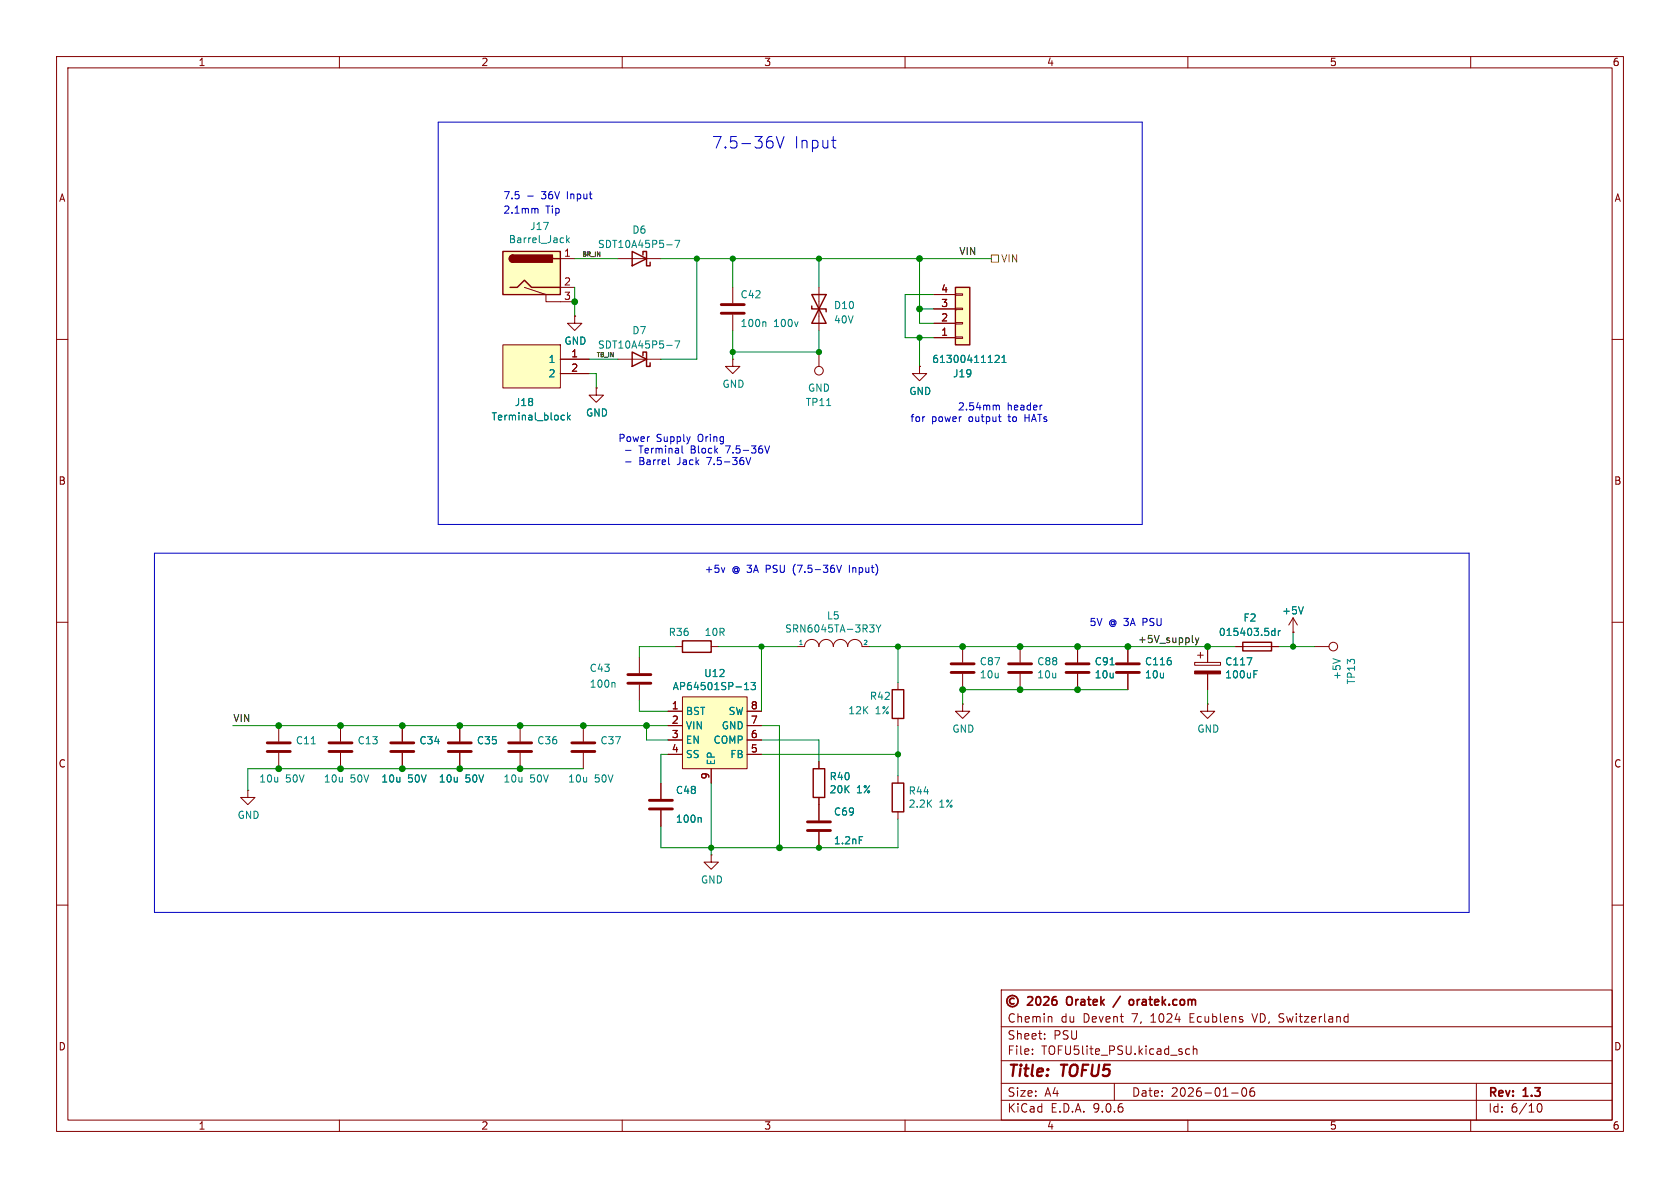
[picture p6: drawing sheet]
<svg xmlns="http://www.w3.org/2000/svg" width="297mm" height="210mm" viewBox="0 0 297 210" stroke-linecap="round" stroke-linejoin="round" font-family="sans-serif">
<defs><g id="words">
<g font-size="2.8" fill="#0000c2">
<text x="125.7" y="26.4">7.5-36V</text>
<text x="140.3" y="26.4">Input</text>
</g>
<g font-size="2.8" fill="#840000">
<text x="178" y="190.9">Title:</text>
<text x="187.7" y="190.9">TOFU5</text>
</g>
<g font-size="2.1" fill="#840000">
<text x="189.3" y="178.2">Oratek</text>
<text x="201.5" y="178.2">oratek.com</text>
<text x="178" y="184">Sheet:</text>
<text x="178" y="181">Chemin</text>
<text x="186.2" y="184">PSU</text>
<text x="187.5" y="181">du</text>
<text x="191.5" y="181">Devent</text>
<text x="200.3" y="181">7,</text>
<text x="203.7" y="181">1024</text>
<text x="210.7" y="181">Ecublens</text>
<text x="222" y="181">VD, Switzerland</text>
<text x="178" y="186.7">File:</text>
<text x="184.1" y="186.7">TOFU5lite_PSU.kicad_sch</text>
<text x="178" y="196.9">KiCad</text>
<text x="178" y="194.1">Size:</text>
<text x="184.7" y="194.1">A4</text>
<text x="185.7" y="196.9">E.D.A.</text>
<text x="193.3" y="196.9">9.0.6</text>
<text x="200" y="194.1">Date:</text>
<text x="207" y="194.1">2026-01-06</text>
<text x="263" y="194.3">Rev:</text>
<text x="263" y="196.9">Id:</text>
<text x="267.1" y="196.9">6/10</text>
<text x="269.4" y="194.3">1.3</text>
</g>
<g font-size="1.8" fill="#840000">
<text x="35" y="11.9">1</text>
<text x="85" y="11.9">2</text>
<text x="135" y="11.9">3</text>
<text x="185" y="11.9">4</text>
<text x="235" y="11.9">5</text>
<text x="285" y="11.9">6</text>
<text x="10.3" y="35.9">A</text>
<text x="285.3" y="35.9">A</text>
<text x="99.6" y="45.5">1</text>
<text x="99.6" y="50.5">2</text>
<text x="99.6" y="53.1">3</text>
<text x="166.3" y="51.8">4</text>
<text x="166.3" y="59.4">1</text>
<text x="166.3" y="56.9">2</text>
<text x="166.3" y="54.4">3</text>
<text x="100.9" y="63.2">1</text>
<text x="100.9" y="65.8">2</text>
<text x="10.3" y="85.9">B</text>
<text x="285.3" y="85.9">B</text>
<text x="118.7" y="125.5">1</text>
<text x="132.6" y="125.5">8</text>
<text x="118.7" y="128">2</text>
<text x="118.7" y="130.6">3</text>
<text x="132.6" y="128">7</text>
<text x="132.6" y="130.6">6</text>
<text x="10.3" y="135.9">C</text>
<text x="118.7" y="133.1">4</text>
<text x="125.5" y="137.9" transform="rotate(-90 125.5 137.9)">9</text>
<text x="132.6" y="133.1">5</text>
<text x="285.3" y="135.9">C</text>
<text x="10.3" y="185.9">D</text>
<text x="285.3" y="185.9">D</text>
<text x="35" y="199.9">1</text>
<text x="85" y="199.9">2</text>
<text x="135" y="199.9">3</text>
<text x="185" y="199.9">4</text>
<text x="235" y="199.9">5</text>
<text x="285" y="199.9">6</text>
</g>
<g font-size="1.8" fill="#0000c2">
<text x="88.9" y="35.3">7.5</text>
<text x="95.8" y="35.3">36V</text>
<text x="100.5" y="35.3">Input</text>
<text x="88.9" y="37.9">2.1mm</text>
<text x="96.5" y="37.9">Tip</text>
<text x="160.8" y="74.7">for</text>
<text x="164.7" y="74.7">power</text>
<text x="169.3" y="72.6">2.54mm</text>
<text x="171.4" y="74.7">output</text>
<text x="178" y="72.6">header</text>
<text x="178.6" y="74.7">to</text>
<text x="181.6" y="74.7">HATs</text>
<text x="109.2" y="78.2">Power</text>
<text x="113.1" y="80.3">Terminal</text>
<text x="113.1" y="82.3">Barrel</text>
<text x="116" y="78.2">Supply</text>
<text x="120.1" y="82.3">Jack</text>
<text x="122.4" y="80.3">Block</text>
<text x="123.5" y="78.2">Oring</text>
<text x="125.5" y="82.3">7.5-36V</text>
<text x="128.8" y="80.3">7.5-36V</text>
<text x="124.5" y="101.4">+5v</text>
<text x="129.4" y="101.4">@ 3A</text>
<text x="135.7" y="101.4">PSU</text>
<text x="140.6" y="101.4">(7.5-36V</text>
<text x="150.8" y="101.4">Input)</text>
<text x="192.5" y="110.7">5V</text>
<text x="196" y="110.7">@ 3A</text>
<text x="202.3" y="110.7">PSU</text>
</g>
<g font-size="1.8" fill="#008484">
<text x="93.6" y="40.9">J17</text>
<text x="111.7" y="41.5">D6</text>
<text x="89.9" y="43.2">Barrel_Jack</text>
<text x="105.6" y="44">SDT10A45P5-7</text>
<text x="130.8" y="52.9">C42</text>
<text x="111.7" y="59.3">D7</text>
<text x="130.8" y="58">100n</text>
<text x="136.8" y="58">100v</text>
<text x="147.3" y="54.8">D10</text>
<text x="147.3" y="57.4">40V</text>
<text x="96.9" y="64.4">1</text>
<text x="99.7" y="61.1">GND</text>
<text x="105.6" y="61.8">SDT10A45P5-7</text>
<text x="164.7" y="64.4">61300411121</text>
<text x="90.9" y="72">J18</text>
<text x="96.9" y="66.9">2</text>
<text x="127.6" y="68.8">GND</text>
<text x="142.4" y="72">TP11</text>
<text x="142.7" y="69.4">GND</text>
<text x="160.7" y="70">GND</text>
<text x="168.4" y="66.9">J19</text>
<text x="86.8" y="74.5">Terminal_block</text>
<text x="103.5" y="73.8">GND</text>
<text x="118.1" y="112.6">R36</text>
<text x="124.5" y="112.6">10R</text>
<text x="138.7" y="112">SRN6045TA-3R3Y</text>
<text x="146.1" y="109.7">L5</text>
<text x="215.4" y="112.6">015403.5dr</text>
<text x="219.7" y="110.1">F2</text>
<text x="226.6" y="108.8">+5V</text>
<text x="104.1" y="119">C43</text>
<text x="124.4" y="119.9">U12</text>
<text x="173.1" y="117.8">C87</text>
<text x="183.3" y="117.8">C88</text>
<text x="193.4" y="117.8">C91</text>
<text x="202.3" y="117.8">C116</text>
<text x="216.5" y="117.8">C117</text>
<text x="104.1" y="121.8">100n</text>
<text x="118.8" y="122.2">AP64501SP-13</text>
<text x="153.7" y="123.9">R42</text>
<text x="173.1" y="120.1">10u</text>
<text x="183.3" y="120.1">10u</text>
<text x="193.4" y="120.1">10u</text>
<text x="202.3" y="120.1">10u</text>
<text x="216.5" y="120.1">100uF</text>
<text x="237.2" y="120.3" transform="rotate(-90 237.2 120.3)">+5V</text>
<text x="239.8" y="121.1" transform="rotate(-90 239.8 121.1)">TP13</text>
<text x="52.2" y="131.8">C11</text>
<text x="63.1" y="131.8">C13</text>
<text x="74.1" y="131.8">C34</text>
<text x="84.2" y="131.8">C35</text>
<text x="94.9" y="131.8">C36</text>
<text x="106.1" y="131.8">C37</text>
<text x="121.2" y="126.6">BST</text>
<text x="121.2" y="129.1">VIN</text>
<text x="121.2" y="131.7">EN</text>
<text x="126" y="131.7">COMP</text>
<text x="127.5" y="129.1">GND</text>
<text x="128.7" y="126.6">SW</text>
<text x="149.9" y="126.5">12K</text>
<text x="154.7" y="126.5">1%</text>
<text x="168.3" y="129.7">GND</text>
<text x="211.6" y="129.7">GND</text>
<text x="121.2" y="134.2">SS</text>
<text x="126.6" y="135.4" transform="rotate(-90 126.6 135.4)">EP</text>
<text x="129" y="134.2">FB</text>
<text x="45.7" y="138.5">10u</text>
<text x="50.5" y="138.5">50V</text>
<text x="57.2" y="138.5">10u</text>
<text x="61.9" y="138.5">50V</text>
<text x="67.3" y="138.5">10u</text>
<text x="72.1" y="138.5">50V</text>
<text x="77.5" y="138.5">10u</text>
<text x="82.2" y="138.5">50V</text>
<text x="88.9" y="138.5">10u</text>
<text x="93.6" y="138.5">50V</text>
<text x="100.3" y="138.5">10u</text>
<text x="105.1" y="138.5">50V</text>
<text x="119.4" y="140.6">C48</text>
<text x="146.6" y="140.4">20K</text>
<text x="146.6" y="138.1">R40</text>
<text x="151.4" y="140.4">1%</text>
<text x="160.5" y="143">2.2K</text>
<text x="160.5" y="140.7">R44</text>
<text x="166" y="143">1%</text>
<text x="41.9" y="145">GND</text>
<text x="119.4" y="145.6">100n</text>
<text x="147.3" y="144.4">C69</text>
<text x="147.3" y="149.5">1.2nF</text>
<text x="123.8" y="156.4">GND</text>
</g>
<g font-size="1.8">
<text x="169.5" y="45.2">VIN</text>
<text x="201.1" y="113.8">+5V_supply</text>
<text x="41.1" y="127.7">VIN</text>
</g>
<text font-size="1.8" fill="#848400" x="176.9" y="46.6">VIN</text>
<g font-size="1.1">
<text x="102.9" y="45.4">BR_IN</text>
<text x="105.4" y="63.2">TB_IN</text>
</g>
<g font-size="1.1" fill="#008484">
<text x="141.1" y="114">1</text>
<text x="152.5" y="114">2</text>
</g>
</g></defs>
<path d="M0 0h297v210h-297z" fill="#fff" stroke="#fff" stroke-width=".18"/>
<g fill="none" stroke="#840000" stroke-width=".18">
<path d="M10 10h277v190h-277zM12 12h273v186h-273zM60 10v2M110 10v2M160 10v2M210 10v2M260 10v2M129.5 50.8v2.8M129.5 55.6v2.8M10 60h2M129.5 63.5v1.3h1.3l-1.3 1.2-1.2-1.2h1.2M129.5 63.5h.1"/>
<path d="M285 60h2M10 110h2M232.4 114.3h2.5M285 110h2M158.7 137.2v1.2M158.7 143.5v1.3M10 160h2M177 175h108v23h-108zM185.7 179.7l.3 .2v.8M221.3 179.2l.5 1.5M238.2 179.7l.1 .1M238.3 179.2v1.5"/>
<path d="M285 160h2M60 198v2M110 198v2M160 198v2M177 194.5h108M177 191.5h108M177 187.5h108M177 181.5h108M182.5 186.3v.1M182.5 185.5v.1M184.7 183.6v.1M184.7 182.8v.1"/>
<path d="M197 191.5v3M210 198v2M210.3 185.5l-.4-.1-.3 .3v.4l.1 .2h.6M211 185.5l.2-.1 .3 .1 .1 .9M211 184.9v1.5M217.7 193.2h1.2M219.7 192.4l.2-.1a.81 .81 0 0 1 .6 .6 .81 .81 0 0 1-.3 .8l-.2 .1a.81 .81 0 0 1-.3-1.4zM221.7 192.3a.59 .59 0 0 0-.7 .6v.6l.1 .2 .4 .1 .2-.1 .1-.5-.1-.3h-.5l-.2 .3M238.3 180.6l-.1 .1M260 198v2M261 191.5v6.5M271.7 195.7l.2-.5 .2-.1a.81 .81 0 0 1 .6 .6 .81 .81 0 0 1-.3 .8h-.4l-.3-.5"/>
<circle cx="235.7" cy="114.3" r=".76"/>
</g>
<g fill="none" stroke="#840000" stroke-width=".3">
<path d="M179.3 176.5a.52 .52 0 0 0-.8 .5 .52 .52 0 0 0 .8 .4M181.7 176.3l.6-.1 .2 .1 .1 .3-1 1.1h1M183.3 176.3l.2-.1a.81 .81 0 0 1 .6 .6 .81 .81 0 0 1-.3 .8l-.2 .1a.81 .81 0 0 1-.3-1.4zM184.6 176.3l.5-.1 .2 .1 .1 .3-.9 1.1h.9M186.7 176.2a.59 .59 0 0 0-.7 .6v.6l.1 .2 .5 .1 .2-.2v-.5l-.1-.2h-.4l-.3 .2M188.8 176.3a1.07 1.07 0 0 0 0 1.3M198.1 176.1l-1.3 1.9M199.8 176.8l.3-.1 .3 .3v.4l-.3 .3-.3-.1-.2-.2v-.4z"/>
<circle cx="179" cy="177" r="1"/>
</g>
<path d="M135.2 56.9l.2 .2v.6M235.7 116.4l1.2 .5" fill="none" stroke="#008484" stroke-width=".18"/>
<path d="M157.7 138.4h2.1v5.1h-2.1z" fill="none" stroke="#840000" stroke-width=".25"/>
<path d="M127.5 53.8h4.1M127.5 55.4h4.1" fill="none" stroke="#840000" stroke-width=".51"/>
<path d="M88.9 61h10.2v7.6h-10.2z" fill="#ffffc2"/>
<g fill="none" stroke="#840000" stroke-width=".18">
<path d="M109.2 45.7h7.6M88.9 61h10.2v7.6h-10.2zM99.1 63.5h5M99.1 66h5M109.2 63.5h7.6M113 116.2v2.8M190.5 114.3v2.8M190.5 119.1v2.8M199.4 114.3v2.8M199.4 119.1v2.8M113 121v2.8M144.8 134.6v1.3"/>
<path d="M170.2 124.5v1.2h1.2l-1.2 1.3-1.3-1.3h1.3M170.2 124.5h.1M144.8 141v1.2"/>
</g>
<path d="M117.9 43.3h.9M119.3 42.5h.9l-.6 1.3M99.3 74.2h.5M99.3 73.5h.5M100.3 73v1.2M100.5 73.8l.3 .4M100.8 73.4l-.5 .5M117.9 61.1h.9M119.3 60.3h.9l-.6 1.2M196.3 117.5h.7M108.5 120.6l.2 .2v.7" fill="none" stroke="#008484" stroke-width=".18"/>
<path d="M111 119.3h4.1M188.5 117.3h4M188.5 118.9h4M197.4 117.3h4M197.4 118.9h4M111 120.8h4.1" fill="none" stroke="#840000" stroke-width=".51"/>
<path d="M111.8 44.5l2.5 1.2-2.5 1.3zM113.7 45.1v-.6h.6v2.5h.6v-.6M111.8 62.2l2.5 1.3-2.5 1.3zM113.7 62.9v-.7h.6v2.6h.6v-.7M143.8 135.9h2v5.1h-2z" fill="none" stroke="#840000" stroke-width=".25"/>
<path d="M88.9 44.5h10.2v7.6h-10.2z" fill="#ffffc2"/>
<path d="M88.9 44.5h10.2v7.6h-10.2zM90.2 50.8h1.2l1.3-1.3 1.3 1.3h5.1M90.7 45.1a.64 .64 0 0 0-.7 .6 .64 .64 0 0 0 .7 .7M97.8 45.7h1.3M120.6 113.3h5.1v2h-5.1zM219.7 113.5h5.1v1.6h-5.1zM157.7 121.9h2.1v5.1h-2.1z" fill="none" stroke="#840000" stroke-width=".25"/>
<g fill="#840000" stroke="#840000" stroke-width=".25">
<path d="M90.2 45.3l.5-.2v1.3a.63 .63 0 0 1-.6-.4 .63 .63 0 0 1 .1-.7z"/>
<path d="M90.7 45.1h7v1.3h-7z"/>
</g>
<g fill="none" stroke="#840000" stroke-width=".18">
<path d="M92.7 50.8l3.8 1.3v1.2h5.1M99.1 45.7h2.5M99.1 50.8h2.5M101.6 55.9v1.3h1.3l-1.3 1.2-1.3-1.2h1.3M101.6 55.9h.1M119.4 114.3h1.2M125.7 114.3h1.3M211.2 117.1h4.6v.5h-4.6zM211.7 115.8h1M212.2 115.3v1M213.5 114.3v2.8M213.5 119.1v2.8"/>
<path d="M218.4 114.3h7.7M228.6 111.8h.1M228.6 109.2l-.8 1.3M228.6 109.2l.8 1.3M228.6 109.2v2.6M103.1 128.3v2.8M103.1 133.1v2.8M158.7 120.7v1.2M158.7 127v1.3M213.5 124.5v1.2h1.3l-1.3 1.3-1.3-1.3h1.3M213.5 124.5h.1M125.7 151.1v1.3h1.3l-1.3 1.3-1.2-1.3h1.2"/>
<path d="M125.7 151.1h.1M144.8 142.2v2.8M144.8 147.1v2.8"/>
</g>
<g fill="none" stroke="#008484" stroke-width=".18">
<path d="M100.2 41.6v1.3M100.3 42.4l.4 .5M100.7 42l-.5 .5M220.5 116.3h.8l-.5 1.2M221.7 119.2h.4M221.7 118.6h.6M224.9 112.3h.5M224.9 111.6h.5M225.4 111.1v1.2M226 111.5v.8M226.4 111.5l-.4 .2M230.4 107.3l-.4 1.2"/>
<path d="M151.9 147.9h.6"/>
</g>
<path d="M211.2 118.6h4.6v.5h-4.6z" fill="#840000" stroke="#840000" stroke-width=".18"/>
<path d="M101.1 131.3h4.1M101.1 132.8h4.1M142.7 145.3h4.1M142.7 146.8h4.1" fill="none" stroke="#840000" stroke-width=".51"/>
<path d="M120.6 123.2h11.5v12.7h-11.5z" fill="#ffffc2"/>
<g fill="none" stroke="#840000" stroke-width=".18">
<path d="M144.8 50.8v7.6M144.8 62.2v2.6M162.6 64.8v1.2h1.2l-1.2 1.3-1.3-1.3h1.3M162.6 64.8h.1M141 114.3h1.2a1.27 1.27 0 0 1 1.3-1.3 1.27 1.27 0 0 1 1.3 1.3 1.27 1.27 0 0 1 1.2-1.3 1.27 1.27 0 0 1 1.3 1.3 1.27 1.27 0 0 1 1.3-1.3 1.27 1.27 0 0 1 1.3 1.3 1.27 1.27 0 0 1 1.2-1.3 1.27 1.27 0 0 1 1.3 1.3h1.3M170.2 114.3v2.8M170.2 119.1v2.8M180.3 114.3v2.8M180.3 119.1v2.8M116.8 138.4v2.8M118.1 125.7h2.5M118.1 128.3h2.5"/>
<path d="M118.1 130.8h2.5M118.1 133.4h2.5M120.6 123.2h11.5v12.7h-11.5zM125.7 135.9v2.5M132.1 125.7h2.5M132.1 128.3h2.5M132.1 130.8h2.5M132.1 133.4h2.5M116.8 143.3v2.8"/>
<circle cx="144.8" cy="65.5" r=".76"/>
</g>
<path d="M146.1 71.7h.8M153.7 110.5h.8l-.4 .4 .4 .2v.4l-.2 .2h-.4M154.9 110.5l.4 .6M155.3 111.1v.6M155.7 110.5l-.4 .6M131.6 121.9h.8M131.6 121l.4-.4v1.3M132.8 120.6h.8l-.5 .5 .4 .2v.5l-.2 .1-.5-.1M123.8 144.5l.2 .2v.7" fill="none" stroke="#008484" stroke-width=".18"/>
<path d="M168.1 117.3h4.1M168.1 118.9h4.1M178.3 117.3h4.1M178.3 118.9h4.1M114.8 141.5h4.1M114.8 143h4.1" fill="none" stroke="#840000" stroke-width=".51"/>
<path d="M143.5 52.1l2.5 5.1h-2.5l2.5-5.1zM143.5 54.1v.5h2.5v.5" fill="none" stroke="#840000" stroke-width=".25"/>
<path d="M168.9 50.8h2.5v10.2h-2.5z" fill="#ffffc2"/>
<path d="M168.9 50.8h2.5v10.2h-2.5z" fill="none" stroke="#840000" stroke-width=".25"/>
<g fill="none" stroke="#840000" stroke-width=".18">
<path d="M101.6 55.9h.1M165.1 59.7h3.8M165.1 57.2h3.8M165.1 54.6h3.8M165.1 52.1h3.8M168.9 59.6h1.3v.2h-1.3zM168.9 57h1.3v.3h-1.3zM168.9 54.5h1.3v.2h-1.3zM168.9 51.9h1.3v.3h-1.3zM99.1 63.5h5M99.1 66h5M105.4 68.6v1.3h1.3l-1.3 1.2-1.3-1.2h1.3"/>
<path d="M105.4 68.6h.1M162.6 64.8h.1M190.5 114.3v2.8M190.5 119.1v2.8M199.4 114.3v2.8M199.4 119.1v2.8M213.5 114.3v2.8M213.5 119.1v2.8M218.4 114.3h1.3M224.8 114.3h1.3M228.6 111.8h.1M43.8 139.7v1.3h1.3l-1.3 1.2-1.3-1.2h1.3"/>
<path d="M43.8 139.7h.1M49.3 128.3v2.8M49.3 133.1v2.8M60.2 128.3v2.8M60.2 133.1v2.8M71.1 128.3v2.8M71.1 133.1v2.8M81.3 128.3v2.8M81.3 133.1v2.8M91.9 128.3v2.8M91.9 133.1v2.8M116.8 138.4v2.8"/>
<path d="M118.1 125.7h2.5M118.1 128.3h2.5M118.1 130.8h2.5M118.1 133.4h2.5M125.7 135.9v2.5M132.1 125.7h2.5M132.1 128.3h2.5M132.1 130.8h2.5M132.1 133.4h2.5M144.8 134.6v1.3M116.8 143.3v2.8M144.8 141v4"/>
<path d="M144.8 147.1v2.8"/>
</g>
<g fill="none" stroke="#008484" stroke-width=".18">
<path d="M99.3 74.2h.5M99.3 73.5h.5M100.3 73v1.2M100.5 73.8l.3 .4M100.8 73.4l-.5 .5M175.9 62.9l.5-.1 .3 .4-.8 .9h.8M177.1 64.1h.8M177.1 63.2l.4-.4v1.3M196.3 117.5h.7M220.5 116.3h.8l-.5 1.2M221.7 119.2h.4M221.7 118.6h.6"/>
<path d="M224.9 112.3h.5M224.9 111.6h.5M225.4 111.1v1.2M226 111.5v.8M226.4 111.5l-.4 .2M230.4 107.3l-.4 1.2M55 131.5h.8M131.6 121.9h.8M131.6 121l.4-.4v1.3M132.8 120.6h.8l-.5 .5 .4 .2v.5l-.2 .1-.5-.1M123.8 144.5l.2 .2v.7M151.9 147.9h.6"/>
</g>
<path d="M47.2 131.3h4.1M47.2 132.8h4.1M58.2 131.3h4M58.2 132.8h4M69.1 131.3h4.1M69.1 132.8h4.1M79.2 131.3h4.1M79.2 132.8h4.1M89.9 131.3h4.1M89.9 132.8h4.1" fill="none" stroke="#840000" stroke-width=".51"/>
<path d="M175.3 45.1h1.2v1.3h-1.2z" fill="none" stroke="#848400" stroke-width=".18"/>
<path d="M210.8 113.5l.2 .1M211.3 112.8l.3 .8M211.6 113.6l-.3 .4M211.9 112.8l-.3 .8" fill="none" stroke="#000" stroke-width=".18"/>
<g fill="none" stroke="#0000c2" stroke-width=".18">
<path d="M77.5 21.6h124.4v71.1h-124.4zM93.3 34.7h1M94.7 36.8l.4 .2v.7M136.6 25.1l.1 .2-.1 .7M137.2 24.1l.7 2.1 .7-2.1M147 24.8h.8M147.4 26.1l.4 .1M110.6 79.6h1M120.6 78.8v1.1l.2 .2M135.2 78.8l.4 1.3 .5-1.3M176.1 71.8l.2-.2 .3 .1 .1 .8M176.5 73.7h.5"/>
<path d="M176.7 74.5h.3M184.1 71.6h.1M27.3 97.8h232.4v63.5h-232.4zM110.6 81.7h1M118.3 82.1h.1M131.9 80.9l.4 1.2 .4-1.2M147.9 99.9l.4 1.3 .5-1.3M150.2 99.9v1.3M128.1 100.3l-.3 .9"/>
</g>
<g fill="none" stroke="#008400" stroke-width=".18">
<path d="M101.6 50.8v5.1M101.6 45.7h7.6M116.8 45.7h58.5M123.2 45.7v17.8h-6.4M129.5 45.7v5.1M129.5 58.4v5.1M144.8 45.7v5.1M144.8 58.4v3.8h-15.3M162.6 54.6h2.5M162.6 45.7v11.5h2.5M162.6 59.7v5.1M165.1 52.1h-5.1v7.6h5.1"/>
<path d="M104.1 63.5h5.1M104.1 66h1.3v2.6M119.4 114.3h-6.4v1.9M127 114.3h14M134.6 114.3v11.4M153.7 114.3h64.7M158.7 114.3v6.4M226.1 114.3h6.3M228.6 111.8v2.5M41.1 128.3h77M103.1 135.9h-59.3v3.8M113 123.8v1.9h5.1"/>
<path d="M114.3 128.3v2.5h3.8M118.1 133.4h-1.3v5M125.7 138.4v12.7M134.6 130.8h10.2v3.8M134.6 128.3h3.2v21.6M134.6 133.4h24.1M158.7 128.3v8.9M199.4 121.9h-29.2v2.6M213.5 121.9v2.6M158.7 144.8v5.1h-41.9v-3.8"/>
</g>
<g fill="#008400" stroke="#008400" stroke-width=".18">
<circle cx="129.5" cy="62.2" r=".46"/>
<circle cx="129.5" cy="45.7" r=".46"/>
<circle cx="144.8" cy="45.7" r=".46"/>
<circle cx="101.6" cy="53.3" r=".51"/>
<circle cx="114.3" cy="128.3" r=".51"/>
<circle cx="123.2" cy="45.7" r=".46"/>
<circle cx="134.6" cy="114.3" r=".46"/>
<circle cx="158.7" cy="114.3" r=".46"/>
<circle cx="228.6" cy="114.3" r=".46"/>
<circle cx="213.5" cy="114.3" r=".51"/>
<circle cx="158.7" cy="133.4" r=".46"/>
<circle cx="144.8" cy="149.9" r=".46"/>
<circle cx="125.7" cy="149.9" r=".46"/>
<circle cx="199.4" cy="114.3" r=".51"/>
<circle cx="190.5" cy="114.3" r=".51"/>
<circle cx="190.5" cy="121.9" r=".51"/>
<circle cx="137.8" cy="149.9" r=".51"/>
<circle cx="103.1" cy="128.3" r=".51"/>
<circle cx="180.3" cy="114.3" r=".51"/>
<circle cx="170.2" cy="114.3" r=".51"/>
<circle cx="162.6" cy="59.7" r=".46"/>
<circle cx="180.3" cy="121.9" r=".51"/>
<circle cx="170.2" cy="121.9" r=".51"/>
<circle cx="81.3" cy="128.3" r=".51"/>
<circle cx="71.1" cy="128.3" r=".51"/>
<circle cx="81.3" cy="135.9" r=".51"/>
<circle cx="91.9" cy="128.3" r=".51"/>
<circle cx="91.9" cy="135.9" r=".51"/>
<circle cx="49.3" cy="128.3" r=".51"/>
<circle cx="60.2" cy="128.3" r=".51"/>
<circle cx="49.3" cy="135.9" r=".51"/>
<circle cx="60.2" cy="135.9" r=".51"/>
<circle cx="71.1" cy="135.9" r=".51"/>
<circle cx="144.8" cy="62.2" r=".46"/>
<circle cx="162.6" cy="45.7" r=".51"/>
<circle cx="162.6" cy="54.6" r=".51"/>
</g>
<use href="#words"/>
</svg>
